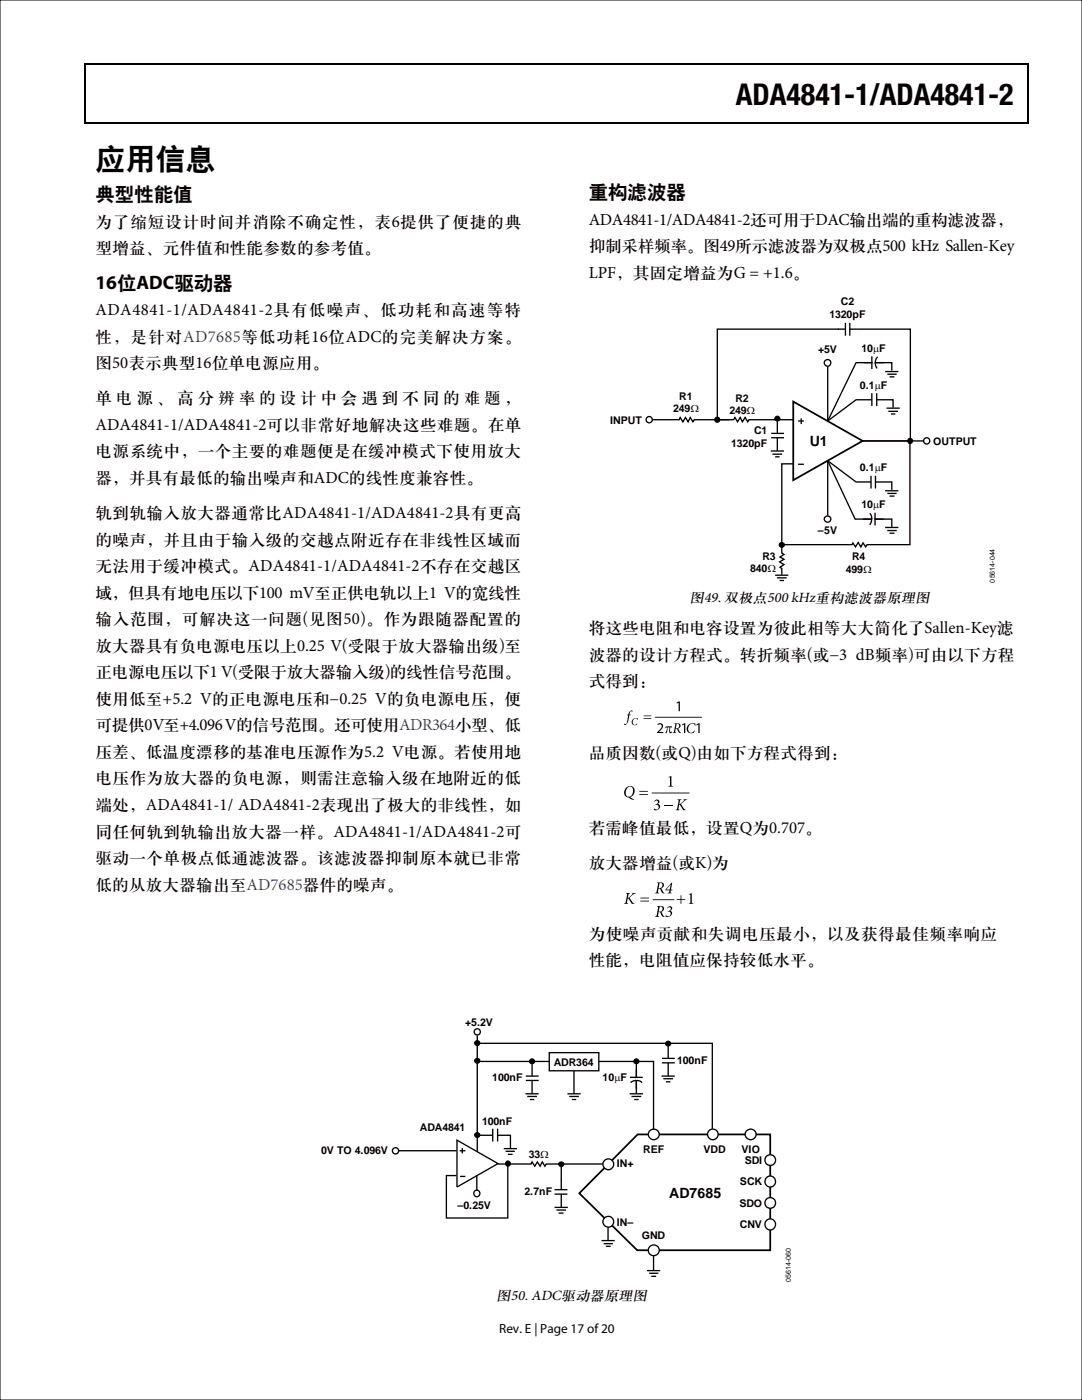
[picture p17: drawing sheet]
<svg xmlns="http://www.w3.org/2000/svg" width="216mm" height="279mm" viewBox="0 0 216 279" stroke-linecap="round" stroke-linejoin="round" font-family="sans-serif">
<defs><g id="words">
<text font-size="6" fill="#070102" x="146.8" y="21">ADA4841-1/ADA4841-2</text>
<text font-size="6" x="19" y="33.6">应用信息</text>
<g font-size="3.9" fill="#070001">
<text x="19" y="39.9">典型性能值</text>
<text x="117.5" y="39.6">重构滤波器</text>
<text x="19" y="57.6">16位ADC驱动器</text>
</g>
<g font-size="3.4" fill="#070001">
<text x="19" y="45.2">为了缩短设计时间并消除不确定性，表6提供了便捷的典</text>
<text x="117.5" y="44.9">ADA4841-1/ADA4841-2还可用于DAC输出端的重构滤波器，</text>
<text x="19" y="50.5">型增益、元件值和性能参数的参考值。</text>
<text x="117.5" y="50.2">抑制采样频率。图49所示滤波器为双极点500 kHz Sallen-Key</text>
<text x="117.5" y="55.5">LPF，其固定增益为G = +1.6。</text>
<text x="19" y="62.9">ADA4841-1/ADA4841-2具有低噪声、低功耗和高速等特</text>
<text x="19" y="68.2">性，是针对AD7685等低功耗16位ADC的完美解决方案。</text>
<text x="19" y="73.5">图50表示典型16位单电源应用。</text>
<text x="19" y="80.5">单 电 源 、 高 分 辨 率 的 设 计 中 会 遇 到 不 同 的 难 题 ，</text>
<text x="19" y="85.8">ADA4841-1/ADA4841-2可以非常好地解决这些难题。在单</text>
<text x="19" y="91.1">电源系统中，一个主要的难题便是在缓冲模式下使用放大</text>
<text x="19" y="96.4">器，并具有最低的输出噪声和ADC的线性度兼容性。</text>
<text x="19" y="103.4">轨到轨输入放大器通常比ADA4841-1/ADA4841-2具有更高</text>
<text x="19" y="108.7">的噪声，并且由于输入级的交越点附近存在非线性区域而</text>
<text x="19" y="114">无法用于缓冲模式。ADA4841-1/ADA4841-2不存在交越区</text>
<text x="19" y="119.3">域，但具有地电压以下100 mV至正供电轨以上1 V的宽线性</text>
<text x="19" y="124.6">输入范围，可解决这一问题(见图50)。作为跟随器配置的</text>
<text x="19" y="129.9">放大器具有负电源电压以上0.25 V(受限于放大器输出级)至</text>
<text x="117.5" y="126.3">将这些电阻和电容设置为彼此相等大大简化了Sallen-Key滤</text>
<text x="117.5" y="131.6">波器的设计方程式。转折频率(或−3 dB频率)可由以下方程</text>
<text x="19" y="135.2">正电源电压以下1 V(受限于放大器输入级)的线性信号范围。</text>
<text x="117.5" y="136.9">式得到：</text>
<text x="19" y="140.5">使用低至+5.2 V的正电源电压和−0.25 V的负电源电压，便</text>
<text x="19" y="145.8">可提供0 V至+4.096 V的信号范围。还可使用ADR364小型、低</text>
<text x="19" y="151.1">压差、低温度漂移的基准电压源作为5.2 V电源。若使用地</text>
<text x="117.5" y="151.3">品质因数(或Q)由如下方程式得到：</text>
<text x="19" y="156.4">电压作为放大器的负电源，则需注意输入级在地附近的低</text>
<text x="19" y="161.7">端处，ADA4841-1/ ADA4841-2表现出了极大的非线性，如</text>
<text x="19" y="166.9">同任何轨到轨输出放大器一样。ADA4841-1/ADA4841-2可</text>
<text x="117.5" y="166.3">若需峰值最低，设置Q为0.707。</text>
<text x="19" y="172.2">驱动一个单极点低通滤波器。该滤波器抑制原本就已非常</text>
<text x="117.5" y="173.3">放大器增益(或K)为</text>
<text x="19" y="177.5">低的从放大器输出至AD7685器件的噪声。</text>
<text x="117.5" y="187.3">为使噪声贡献和失调电压最小，以及获得最佳频率响应</text>
<text x="117.5" y="192.6">性能，电阻值应保持较低水平。</text>
</g>
<g font-size="2.9">
<text x="137.6" y="120.1">图49. 双极点500 kHz重构滤波器原理图</text>
<text x="99.1" y="259.4">图50. ADC驱动器原理图</text>
</g>
<g font-size="2.8">
<text x="161.6" y="89">U1</text>
<text x="133.5" y="239.1">AD7685</text>
</g>
<text font-size="2.6" x="99.6" y="266">Rev. E | Page 17 of 20</text>
<g font-size="2.1">
<text x="165.5" y="63.4">1320pF</text>
<text x="167.8" y="60.9">C2</text>
<text x="163.2" y="70.5">+5V</text>
<text x="171.9" y="70.2">10µF</text>
<text x="171.6" y="77.7">0.1µF</text>
<text x="134.3" y="82.3">249Ω</text>
<text x="135.5" y="79.8">R1</text>
<text x="145.5" y="82.7">249Ω</text>
<text x="146.7" y="80.2">R2</text>
<text x="121.8" y="84.5">INPUT</text>
<text x="145.9" y="89.2">1320pF</text>
<text x="150.5" y="86.6">C1</text>
<text x="186.2" y="88.7">OUTPUT</text>
<text x="171.6" y="94.1">0.1µF</text>
<text x="171.9" y="101.4">10µF</text>
<text x="163.2" y="106.5">–5V</text>
<text x="152.1" y="111.7">R3</text>
<text x="170" y="111.8">R4</text>
<text x="149.7" y="114.2">840Ω</text>
<text x="168.8" y="114.3">499Ω</text>
<text x="92.8" y="204.7">+5.2V</text>
<text x="98.2" y="215.8">100nF</text>
<text x="110.5" y="212.8">ADR364</text>
<text x="120.2" y="215.8">10µF</text>
<text x="135.1" y="212.3">100nF</text>
<text x="83.8" y="225.8">ADA4841</text>
<text x="96.2" y="224.6">100nF</text>
<text x="64.1" y="230.3">0V TO 4.096V</text>
<text x="105.5" y="231.2">33Ω</text>
<text x="123.1" y="233">IN+</text>
<text x="128.4" y="230">REF</text>
<text x="140.4" y="230">VDD</text>
<text x="148" y="230">VIO</text>
<text x="148.6" y="232.3">SDI</text>
<text x="104.7" y="238.5">2.7nF</text>
<text x="147.6" y="236.6">SCK</text>
<text x="91.3" y="241.2">–0.25V</text>
<text x="123.1" y="244.6">IN–</text>
<text x="147.5" y="240.9">SDO</text>
<text x="147.6" y="245.1">CNV</text>
<text x="128" y="247.3">GND</text>
</g>
<g font-size="1.4">
<text x="198.5" y="116.3" transform="rotate(-90 198.5 116.3)">05614-044</text>
<text x="157.8" y="255.8" transform="rotate(-90 157.8 255.8)">05614-060</text>
</g>
</g></defs>
<path d="M16.9 12.7h.2v1h-.2zM205.1 12.7h.2v1h-.2zM205.1 12.7h.2v.3h-.2zM82.3 24.4h.2v.3h-.2zM205.1 24.4h.2v.3h-.2z" fill="#000"/>
<path d="M16.9 12.8h188.2M17 13.7v11M205.2 13.7v11M16.9 24.5h188.2" fill="none" stroke="#000" stroke-width=".25"/>
<path d="M158.3 80.1l13.8 7.9-13.8 7.8z" fill="none" stroke="#000" stroke-width=".35"/>
<path d="M159.3 84h1.1z" fill="#fff"/>
<path d="M159.3 84h1.1" fill="none" stroke="#000" stroke-width=".26"/>
<path d="M159.9 83.5v1.1z" fill="#fff"/>
<path d="M159.9 83.5v1.1" fill="none" stroke="#000" stroke-width=".26"/>
<path d="M159.3 92.7h1.1z" fill="#fff"/>
<path d="M143 83.8h3.4l.2-.5 .6 .9 .5-.9 .4 .9 .6-.9 .5 .9 .3-.4h8.9M159.3 92.7h1.1M172 88h9.7" fill="none" stroke="#000" stroke-width=".26"/>
<circle cx="181.6" cy="88" r=".52" fill="#000"/>
<circle cx="181.6" cy="88" r=".52" fill="none" stroke="#000" stroke-width=".2"/>
<circle cx="129.5" cy="83.8" r=".62" fill="#fff"/>
<g fill="none" stroke="#000" stroke-width=".26">
<path d="M165.2 73.2v10.8"/>
<circle cx="129.5" cy="83.8" r=".62"/>
</g>
<circle cx="165.1" cy="72.4" r=".67" fill="#fff"/>
<g fill="none" stroke="#000" stroke-width=".26">
<path d="M176.6 74.2h2.7M177.1 74.7h1.8M177.5 75.2h1M177.9 74v-1.6h-7.1l-5.6 11.6M165.2 92v10.9"/>
<circle cx="165.1" cy="72.4" r=".67"/>
</g>
<circle cx="165.1" cy="103.6" r=".64" fill="#fff"/>
<g fill="none" stroke="#000" stroke-width=".26">
<path d="M167.4 65.7h-24.3v17.5M171 65.7h10.7v21.8M158.3 92.6h-2.3v17.8l.4 .2-.8 .6 .8 .4-.8 .5 .8 .6-.8 .5 .4 .3v1.2M173.8 96.2h-3l-5.6-4.2 5.4 11.6h7.3v1.6M173.8 95v2.5M174.6 96.2h3.3v1.6M174.7 95v2.5M176.6 97.9h2.7M177.1 98.5h1.8M177.5 99h1M154.7 114.8h2.6M155 115.3h2"/>
<path d="M155.6 115.9h.8M176.6 105.3h2.7M177.1 105.9h1.8M177.5 106.4h1"/>
<circle cx="165.1" cy="103.6" r=".64"/>
</g>
<circle cx="184.9" cy="88" r=".62" fill="#fff"/>
<g fill="none" stroke="#000" stroke-width=".26">
<path d="M130.2 83.8h5.3l.2-.5 .5 .9 .6-.9 .5 .9 .4-.9 .6 .9 .2-.4h7M153.8 90h2.6M153.9 87.4h2.5M153.9 86.5h2.5M154.1 90.6h2M154.7 91.2h.9M155.1 83.9v2.7M155.1 87.4v2.6M172.1 88h12.3M181.6 87.8v20.9h-8M169.2 108.7h.8l.2-.3 .5 .7 .5-.8 .6 .8 .4-.7 .5 .7 .3-.4h.7"/>
<circle cx="184.9" cy="88" r=".62"/>
</g>
<g fill="#000">
<circle cx="143.1" cy="83.8" r=".52"/>
<circle cx="155.1" cy="83.5" r=".5"/>
</g>
<g fill="none" stroke="#000" stroke-width=".2">
<circle cx="143.1" cy="83.8" r=".52"/>
<circle cx="155.1" cy="83.5" r=".5"/>
</g>
<path d="M156.2 108.7h13.1z" fill="#fff"/>
<g fill="none" stroke="#000" stroke-width=".26">
<path d="M167.2 65.7h1.5M168.7 64.4v2.6M169.5 65.7h1.5M169.6 64.4v2.6M172.5 72.4h1.5M174 79.8h-3.2l-5.6 4.2M174 71.2v2.3M174 78.5v2.5M174.7 72.4h1.6M174.9 78.5v2.5M174.9 79.8h3.3v1.6M175.1 71.2a1.7 1.7 0 0 0-.1 2.3"/>
<path d="M176.9 81.5h2.6M177.2 82.1h2M177.8 82.6h.8M156.2 108.7h13.1M172.3 103.6h1.6M173.5 102.5a1.86 1.86 0 0 1 0 2.2M174.6 103.6h1.6M174.6 102.5v2.2"/>
</g>
<circle cx="156" cy="108.7" r=".51" fill="#000"/>
<circle cx="156" cy="108.7" r=".51" fill="none" stroke="#000" stroke-width=".2"/>
<path d="M174 72.4h.7M174 103.6h.6" fill="none" stroke="#fff" stroke-width=".35"/>
<path d="M127.2 226.4h26.5v23.1h-26.6l-11.5-11.4z" fill="none" stroke="#000" stroke-width=".35"/>
<circle cx="121.4" cy="232.3" r="1.07" fill="#fff"/>
<circle cx="121.4" cy="232.3" r="1.07" fill="none" stroke="#000" stroke-width=".26"/>
<circle cx="130.5" cy="226.4" r="1.08" fill="#fff"/>
<circle cx="130.5" cy="226.4" r="1.08" fill="none" stroke="#000" stroke-width=".26"/>
<circle cx="149.8" cy="226.4" r="1.07" fill="#fff"/>
<circle cx="149.8" cy="226.4" r="1.07" fill="none" stroke="#000" stroke-width=".26"/>
<circle cx="153.7" cy="231.5" r="1.07" fill="#fff"/>
<circle cx="153.7" cy="231.5" r="1.07" fill="none" stroke="#000" stroke-width=".26"/>
<circle cx="153.7" cy="235.8" r="1.08" fill="#fff"/>
<circle cx="153.7" cy="235.8" r="1.08" fill="none" stroke="#000" stroke-width=".26"/>
<circle cx="153.7" cy="240.1" r="1.07" fill="#fff"/>
<circle cx="153.7" cy="240.1" r="1.07" fill="none" stroke="#000" stroke-width=".26"/>
<circle cx="153.7" cy="244.4" r="1.09" fill="#fff"/>
<circle cx="153.7" cy="244.4" r="1.09" fill="none" stroke="#000" stroke-width=".26"/>
<circle cx="142.2" cy="226.4" r="1.07" fill="#fff"/>
<circle cx="142.2" cy="226.4" r="1.07" fill="none" stroke="#000" stroke-width=".26"/>
<circle cx="121.4" cy="243.8" r="1.08" fill="#fff"/>
<circle cx="121.4" cy="243.8" r="1.08" fill="none" stroke="#000" stroke-width=".26"/>
<circle cx="130.5" cy="249.5" r="1.09" fill="#fff"/>
<g fill="none" stroke="#000" stroke-width=".26">
<path d="M95.1 211.8h35.3v13.5M113.2 218.3h2.7M113.6 218.8h1.9M114.1 219.4h.9M114.5 213.7v4.6M125.6 218.3h2.7M126 218.8h2M126.5 219.4h.9M127 212.1v6.2M132 214.8h2.6M132.1 212.1h2.5M132.1 211.2h2.5"/>
<path d="M132.4 215.3h1.9M132.9 215.9h.9M133.3 208.7v2.5M133.3 212.1v2.7M129.1 253.6h2.6M129.5 254.1h1.9M130 254.7h.9M130.4 250.6v2.8"/>
<circle cx="130.5" cy="249.5" r="1.09"/>
</g>
<path d="M107.5 214.8v.7M127 214.8v.7M133.3 211.2v.8" fill="none" stroke="#fff" stroke-width=".62" stroke-linecap="butt"/>
<g fill="#000">
<circle cx="127" cy="211.8" r=".5"/>
<circle cx="133.4" cy="208.3" r=".51"/>
</g>
<g fill="none" stroke="#000" stroke-width=".2">
<circle cx="127" cy="211.8" r=".5"/>
<circle cx="133.4" cy="208.3" r=".51"/>
</g>
<path d="M109.6 210.1h9.9v3.6h-9.9z" fill="#fff"/>
<path d="M95.2 206.6v23.5M109.6 210.1h9.9v3.6h-9.9z" fill="none" stroke="#000" stroke-width=".26"/>
<path d="M95.2 206.6v23.5" fill="none" stroke="#000" stroke-width=".2"/>
<circle cx="95.2" cy="205.9" r=".62" fill="#fff"/>
<g fill="none" stroke="#000" stroke-width=".26">
<path d="M99.4 232.3h6.6l.2-.4 .5 .8 .5-.8 .6 .8 .4-.8 .5 .8 .3-.4h11.3M110.7 238.3h2.5M110.7 237.4h2.5M112 232.8v4.6M112 238.3v2.7M110.7 241h2.6M111 241.5h1.9M111.5 242.1h.9"/>
<circle cx="95.2" cy="205.9" r=".62"/>
</g>
<path d="M112 237.4v.8" fill="none" stroke="#fff" stroke-width=".62" stroke-linecap="butt"/>
<circle cx="112" cy="232.3" r=".5" fill="#000"/>
<circle cx="112" cy="232.3" r=".5" fill="none" stroke="#000" stroke-width=".2"/>
<path d="M91.8 234.8h1.1zM92.2 229.1v1.1zM91.7 229.7h1.2zM91.2 227.5v9.4l8.2-4.7z" fill="#fff"/>
<path d="M79.5 229.7h11.6M91.2 227.5l8.2 4.7-8.2 4.7zM91.7 229.7h1.2M91.8 234.8h1.1M92.2 229.1v1.1M101.3 232.6v10.5h-12.2v-8.5h2" fill="none" stroke="#000" stroke-width=".26"/>
<path d="M79.5 229.7h11.6" fill="none" stroke="#000" stroke-width=".2"/>
<circle cx="78.9" cy="229.7" r=".62" fill="#fff"/>
<g fill="none" stroke="#000" stroke-width=".26">
<path d="M95.1 208.2h47v17.1M104.8 218.3h2.7M104.9 215.6h2.6M104.9 214.8h2.6M105.2 218.8h1.9M105.7 219.4h.9M106.2 212.3v2.5M106.2 215.6v2.7M125.8 216.1a1.68 1.68 0 0 1 2.3 0M125.8 215h2.3M127 213.4v1.6M127 215.7v1.5"/>
<path d="M95.1 234.7v2.8M95.8 226.6h2.5M98.3 225.3v2.5M99.3 226.6h2.6M99.3 225.3v2.5M100.5 229.2h2.7M100.9 229.8h1.8M101.3 230.4h1M101.9 226.6v2.6M120 247.6h2.7M120.5 248.2h1.8M120.9 248.7h1"/>
<path d="M121.3 244.9v2.7"/>
<circle cx="78.9" cy="229.7" r=".62"/>
<circle cx="95.1" cy="238.2" r=".63"/>
</g>
<g fill="#000">
<path d="M125.6 142l.5-.2 .1 .1v.1h-.4l-.2 .6h.3l-.3 .1a2.23 2.23 0 0 1-.9 2l-.2-.2 .5-.1 .2-.7 .1-1h-.2l.3-.1zM126.3 143.5l.8-.2 .2 .1v.3a.55 .55 0 0 0-.8-.3 .55 .55 0 0 0-.3 .7l.2 .5a.58 .58 0 0 0 .8-.2 .61 .61 0 0 1-.9 .3 .61 .61 0 0 1-.2-.9zM130 158.2l7.6 .1-7.5 .1zM130.7 143.1h9.4l-9.4 .1zM132.8 145h1.3v.2h-.4v.7a.2 .2 0 0 0 .2 .2 .2 .2 0 0 0 .2-.2l-.1 .3-.3 .1-.2-.2 .1-.9h-.4l-.1 .9-.3 .2 .3-1.1-.5 .2zM133.4 155l.6-.1v1.9l.3 .2h-.9l.3-.2v-.2v-1.4zM135 140.2l.7-.2v1.9h-.3v-1.7l-.3 .2zM135.2 159.5h.8l-.3 .2-.2 .8 1-.7v-.1l-.1-.2h.7l-1.2 1 .9 1.2h-.5l-.7-1.1-.2 .9 .2 .2h-.8l.3-.2 .3-1.6v-.2zM137.3 144.8a1.34 1.34 0 0 1 1.5-.4l-.1 .5-.1-.3a.89 .89 0 0 0-1.2 .5 .89 .89 0 0 0 .5 1.1l.7-.4a.86 .86 0 0 1-1.1 .5 .86 .86 0 0 1-.4-1.2zM124.9 178.2h.8l-.3 .2-.1 .8 .9-.7 .1-.1-.2-.2h.8l-1.3 .9 1 1.3h-.5l-.7-1.1-.3 .9 .2 .2h-.8l.3-.2 .3-1.6v-.2zM130.3 179.5l4.3 .1h-4.3zM130.7 159.8a.47 .47 0 0 1 .7-.1 .47 .47 0 0 1-.1 .7 .71 .71 0 0 1 .2 1 .71 .71 0 0 1-1 .2v-.2a.49 .49 0 0 0 .7 .1 .49 .49 0 0 0 .2-.6 .49 .49 0 0 0-.6-.2l.5-.6a.37 .37 0 0 0-.3-.3 .37 .37 0 0 0-.4 .2z"/>
<path d="M132.4 160.8h1.8v.1h-1.8zM137.4 178.4l.6-.1 .1 1.9 .3 .2h-1l.3-.2 .1-.2-.1-1.4z"/>
<path d="M125 157.1a1.11 1.11 0 0 0-.5 1.2 1.11 1.11 0 0 0 .9 .9l.6 .3 .5 .1-.8-.5a1.21 1.21 0 0 0 .9-1 1.21 1.21 0 0 0-.5-1.2h-.3zM125.2 157.2a.64 .64 0 0 1 .8-.2 .64 .64 0 0 1 .3 .8 .92 .92 0 0 1-.2 .9 .92 .92 0 0 1-1 .2l-.2-.7z"/>
<path d="M127.6 157.8v.2h1.7v-.2zM127.6 158.5v.1h1.7v-.1z"/>
<path d="M128.4 142.8v.1h1.6v-.1zM128.4 143.3v.2h1.6v-.2z"/>
<path d="M134.5 144.4l.2 .3-.2 1.4-.3 .2h.7l-.2-.2v-.2l.1-.5 .3 .1a.85 .85 0 0 0 .8 .7l-.6-.8a.52 .52 0 0 0 .5-.6 .52 .52 0 0 0-.6-.4zM135 144.5a.47 .47 0 0 1 .5 .5 .47 .47 0 0 1-.7 .4z"/>
<path d="M139 144.6v.2l.3-.2v1.7h.3v-1.9zM136.1 144.6v.2l.4-.2v1.7h.2v-1.9zM131.2 144.5v.2a.46 .46 0 0 1 .8 0 .46 .46 0 0 1-.1 .7l-.8 .7v.2h1.3v-.2h-.9a1.32 1.32 0 0 0 .7-1.6l-.5-.2z"/>
<path d="M131.1 176.1l.2 .2v.2l-.3 1.6-.3 .2h.8l-.2-.2v-.2l.1-.6 .3 .1a.95 .95 0 0 0 .9 .8l-.2-.1-.4-.8a.58 .58 0 0 0 .5-.7 .58 .58 0 0 0-.7-.5zM131.6 176.2a.52 .52 0 0 1 .6 .7 .52 .52 0 0 1-.8 .3zM134 176.2l-1.3 1.4 .9 .1-.1 .4-.3 .2h.8l-.2-.2v-.4h.4v-.2h-.3l.2-1.3zM133.8 176.5l-.2 1h-.6z"/>
<path d="M135.8 178.7v.7h-.8v.2h.8v.8h.2v-.8h.7v-.2h-.7v-.7zM127.8 179.1v.2h1.7v-.2zM127.8 179.7v.2h1.7v-.2z"/>
<path d="M131.1 180.8l.2 .2v.2l-.3 1.6-.3 .2h.8l-.2-.2v-.2l.1-.6 .3 .1a.96 .96 0 0 0 .9 .8l-.2-.1-.4-.8a.58 .58 0 0 0 .5-.7 .58 .58 0 0 0-.7-.5zM131.7 180.9a.52 .52 0 0 1 .5 .7 .52 .52 0 0 1-.8 .3zM133.3 181l-.1 .3 .4-.3 .2 .2v.4l-.6 .3 .6 .2a.54 .54 0 0 1-.2 .7 .54 .54 0 0 1-.7-.1l-.1 .1a.75 .75 0 0 0 1 0 .75 .75 0 0 0 .1-1h-.2a.47 .47 0 0 0 .4-.8 .47 .47 0 0 0-.8 0z"/>
<circle cx="95.2" cy="208.2" r=".51"/>
<circle cx="95.2" cy="211.7" r=".51"/>
<circle cx="106.2" cy="211.8" r=".51"/>
<circle cx="95.2" cy="226.5" r=".51"/>
<circle cx="101.3" cy="232.2" r=".52"/>
</g>
<g fill="none" stroke="#000" stroke-width=".2">
<path d="M0 0h215.9v279.4h-215.9z"/>
<circle cx="95.2" cy="208.2" r=".51"/>
<circle cx="95.2" cy="211.7" r=".51"/>
<circle cx="106.2" cy="211.8" r=".51"/>
<circle cx="95.2" cy="226.5" r=".51"/>
<circle cx="101.3" cy="232.2" r=".52"/>
</g>
<path d="M106.2 214.8v.7M98.3 226.6h.9" fill="none" stroke="#fff" stroke-width=".62" stroke-linecap="butt"/>
<path d="M127 215v.6" fill="none" stroke="#fff" stroke-width=".35"/>
<use href="#words"/>
</svg>
